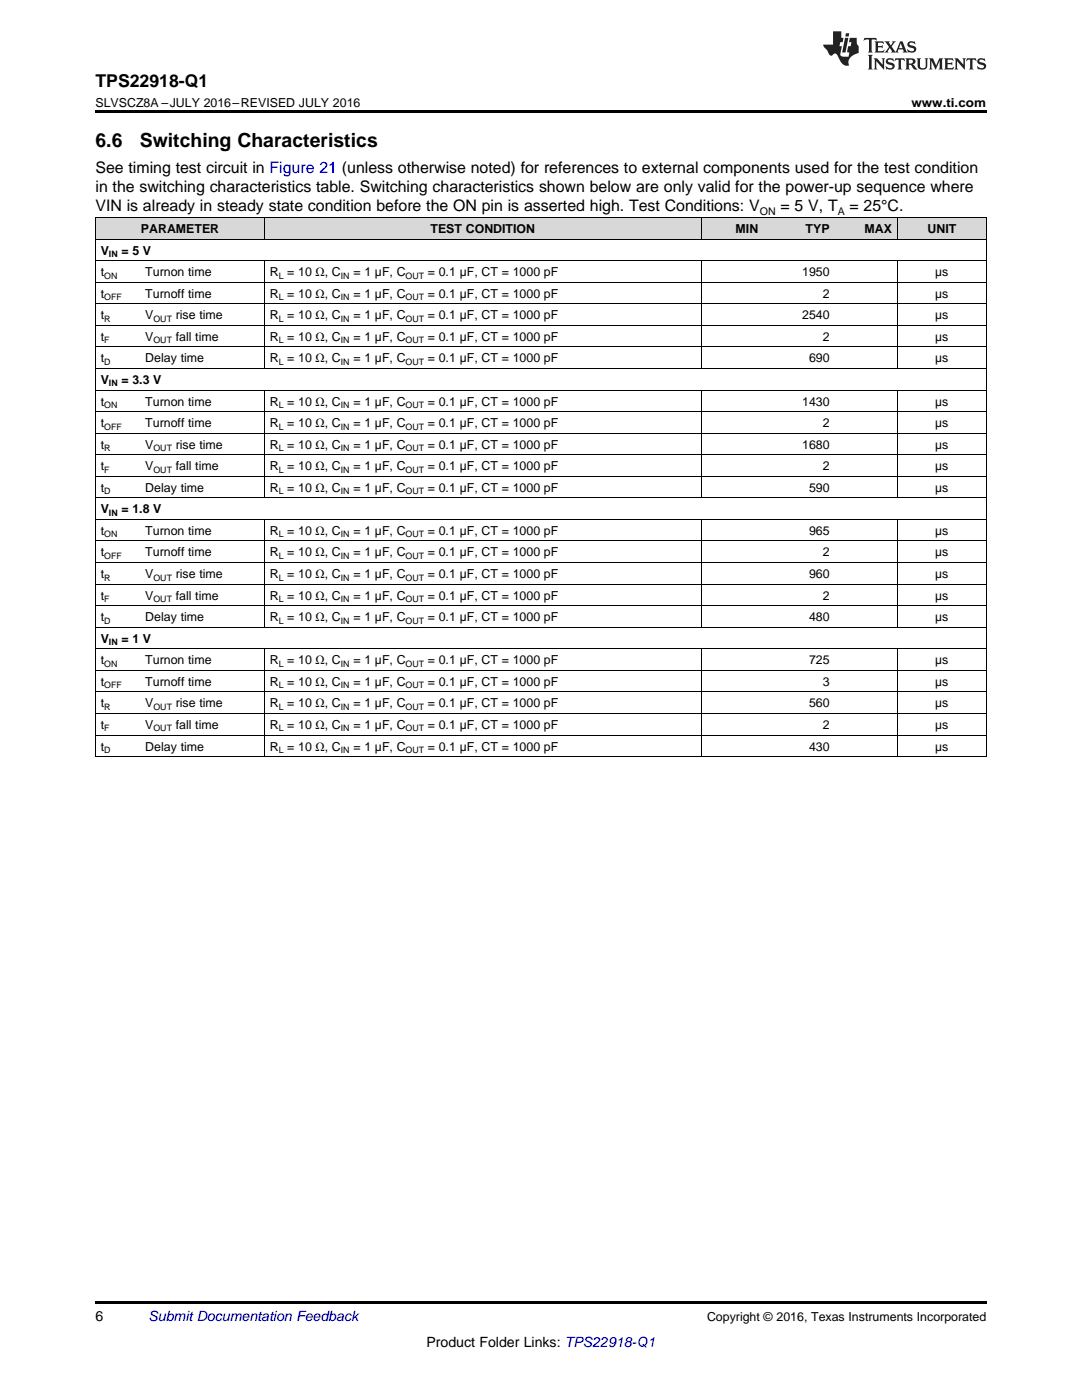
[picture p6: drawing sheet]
<svg xmlns="http://www.w3.org/2000/svg" width="216mm" height="279mm" viewBox="0 0 216 279" stroke-linecap="round" stroke-linejoin="round" font-family="sans-serif">
<defs><g id="words">
<g font-size="3.9">
<text x="19" y="29.3">6.6</text>
<text x="27.9" y="29.3">Switching Characteristics</text>
</g>
<text font-size="3.5" x="19" y="17.3">TPS22918-Q1</text>
<g font-size="3.2">
<text x="19" y="34.4">See timing test circuit in Figure 21 (unless otherwise noted) for references to external components used for the test condition</text>
<text x="19" y="38.3">in the switching characteristics table. Switching characteristics shown below are only valid for the power-up sequence where</text>
<text x="19" y="42.2">VIN is already in steady state condition before the ON pin is asserted high. Test Conditions: V</text>
<text x="155.8" y="42.2">= 5 V, T</text>
<text x="169.5" y="42.2">= 25°C.</text>
</g>
<g font-size="2.8">
<text x="19" y="263.6">6</text>
<text x="85.1" y="268.9">Product Folder Links: TPS22918-Q1</text>
</g>
<text font-size="2.8" fill="#0000c8" x="29.6" y="263.6">Submit Documentation Feedback</text>
<g font-size="2.5">
<text x="19" y="21.4">SLVSCZ8A –JULY 2016–REVISED JULY 2016</text>
<text x="181.9" y="21.4">www.ti.com</text>
<text x="28.1" y="46.5">PARAMETER</text>
<text x="85.9" y="46.5">TEST CONDITION</text>
<text x="146.8" y="46.5">MIN</text>
<text x="160.8" y="46.5">TYP</text>
<text x="172.5" y="46.5">MAX</text>
<text x="185.1" y="46.5">UNIT</text>
<text x="20.1" y="50.8">V</text>
<text x="24.2" y="50.8">= 5 V</text>
<text x="20.1" y="55.1">t</text>
<text x="20.1" y="59.4">t</text>
<text x="29" y="55.1">Turnon time</text>
<text x="29" y="59.4">Turnoff time</text>
<text x="53.9" y="55.1">R = 10 Ω, C</text>
<text x="53.9" y="59.4">R = 10 Ω, C</text>
<text x="70.5" y="55.1">= 1 µF, C</text>
<text x="70.5" y="59.4">= 1 µF, C</text>
<text x="85.4" y="55.1">= 0.1 µF, CT = 1000 pF</text>
<text x="85.4" y="59.4">= 0.1 µF, CT = 1000 pF</text>
<text x="160.1" y="55.1">1950</text>
<text x="164.2" y="59.4">2</text>
<text x="186.6" y="55.1">µs</text>
<text x="186.6" y="59.4">µs</text>
<text x="20.1" y="63.7">t</text>
<text x="29" y="63.7">V</text>
<text x="35.1" y="63.7">rise time</text>
<text x="53.9" y="63.7">R = 10 Ω, C</text>
<text x="70.5" y="63.7">= 1 µF, C</text>
<text x="85.4" y="63.7">= 0.1 µF, CT = 1000 pF</text>
<text x="160.1" y="63.7">2540</text>
<text x="186.6" y="63.7">µs</text>
<text x="20.1" y="68">t</text>
<text x="29" y="68">V</text>
<text x="35.1" y="68">fall time</text>
<text x="53.9" y="68">R = 10 Ω, C</text>
<text x="70.5" y="68">= 1 µF, C</text>
<text x="85.4" y="68">= 0.1 µF, CT = 1000 pF</text>
<text x="164.2" y="68">2</text>
<text x="186.6" y="68">µs</text>
<text x="20.1" y="72.3">t</text>
<text x="20.1" y="76.6">V</text>
<text x="24.2" y="76.6">= 3.3 V</text>
<text x="29" y="72.3">Delay time</text>
<text x="53.9" y="72.3">R = 10 Ω, C</text>
<text x="70.5" y="72.3">= 1 µF, C</text>
<text x="85.4" y="72.3">= 0.1 µF, CT = 1000 pF</text>
<text x="161.4" y="72.3">690</text>
<text x="186.6" y="72.3">µs</text>
<text x="20.1" y="80.9">t</text>
<text x="29" y="80.9">Turnon time</text>
<text x="53.9" y="80.9">R = 10 Ω, C</text>
<text x="70.5" y="80.9">= 1 µF, C</text>
<text x="85.4" y="80.9">= 0.1 µF, CT = 1000 pF</text>
<text x="160.1" y="80.9">1430</text>
<text x="186.6" y="80.9">µs</text>
<text x="20.1" y="85.2">t</text>
<text x="20.1" y="89.5">t</text>
<text x="29" y="85.2">Turnoff time</text>
<text x="29" y="89.5">V</text>
<text x="35.1" y="89.5">rise time</text>
<text x="53.9" y="85.2">R = 10 Ω, C</text>
<text x="53.9" y="89.5">R = 10 Ω, C</text>
<text x="70.5" y="85.2">= 1 µF, C</text>
<text x="70.5" y="89.5">= 1 µF, C</text>
<text x="85.4" y="85.2">= 0.1 µF, CT = 1000 pF</text>
<text x="85.4" y="89.5">= 0.1 µF, CT = 1000 pF</text>
<text x="160.1" y="89.5">1680</text>
<text x="164.2" y="85.2">2</text>
<text x="186.6" y="85.2">µs</text>
<text x="186.6" y="89.5">µs</text>
<text x="20.1" y="93.8">t</text>
<text x="29" y="93.8">V</text>
<text x="35.1" y="93.8">fall time</text>
<text x="53.9" y="93.8">R = 10 Ω, C</text>
<text x="70.5" y="93.8">= 1 µF, C</text>
<text x="85.4" y="93.8">= 0.1 µF, CT = 1000 pF</text>
<text x="164.2" y="93.8">2</text>
<text x="186.6" y="93.8">µs</text>
<text x="20.1" y="98.1">t</text>
<text x="29" y="98.1">Delay time</text>
<text x="53.9" y="98.1">R = 10 Ω, C</text>
<text x="70.5" y="98.1">= 1 µF, C</text>
<text x="85.4" y="98.1">= 0.1 µF, CT = 1000 pF</text>
<text x="161.4" y="98.1">590</text>
<text x="186.6" y="98.1">µs</text>
<text x="20.1" y="102.4">V</text>
<text x="20.1" y="106.8">t</text>
<text x="24.2" y="102.4">= 1.8 V</text>
<text x="29" y="106.8">Turnon time</text>
<text x="53.9" y="106.8">R = 10 Ω, C</text>
<text x="70.5" y="106.8">= 1 µF, C</text>
<text x="85.4" y="106.8">= 0.1 µF, CT = 1000 pF</text>
<text x="161.4" y="106.8">965</text>
<text x="186.6" y="106.8">µs</text>
<text x="20.1" y="111.1">t</text>
<text x="29" y="111.1">Turnoff time</text>
<text x="53.9" y="111.1">R = 10 Ω, C</text>
<text x="70.5" y="111.1">= 1 µF, C</text>
<text x="85.4" y="111.1">= 0.1 µF, CT = 1000 pF</text>
<text x="164.2" y="111.1">2</text>
<text x="186.6" y="111.1">µs</text>
<text x="20.1" y="115.4">t</text>
<text x="20.1" y="119.7">t</text>
<text x="29" y="115.4">V</text>
<text x="29" y="119.7">V</text>
<text x="35.1" y="115.4">rise time</text>
<text x="35.1" y="119.7">fall time</text>
<text x="53.9" y="115.4">R = 10 Ω, C</text>
<text x="53.9" y="119.7">R = 10 Ω, C</text>
<text x="70.5" y="115.4">= 1 µF, C</text>
<text x="70.5" y="119.7">= 1 µF, C</text>
<text x="85.4" y="115.4">= 0.1 µF, CT = 1000 pF</text>
<text x="85.4" y="119.7">= 0.1 µF, CT = 1000 pF</text>
<text x="161.4" y="115.4">960</text>
<text x="164.2" y="119.7">2</text>
<text x="186.6" y="115.4">µs</text>
<text x="186.6" y="119.7">µs</text>
<text x="20.1" y="124">t</text>
<text x="29" y="124">Delay time</text>
<text x="53.9" y="124">R = 10 Ω, C</text>
<text x="70.5" y="124">= 1 µF, C</text>
<text x="85.4" y="124">= 0.1 µF, CT = 1000 pF</text>
<text x="161.4" y="124">480</text>
<text x="186.6" y="124">µs</text>
<text x="20.1" y="128.3">V</text>
<text x="24.2" y="128.3">= 1 V</text>
<text x="20.1" y="132.6">t</text>
<text x="20.1" y="136.9">t</text>
<text x="29" y="132.6">Turnon time</text>
<text x="29" y="136.9">Turnoff time</text>
<text x="53.9" y="132.6">R = 10 Ω, C</text>
<text x="53.9" y="136.9">R = 10 Ω, C</text>
<text x="70.5" y="132.6">= 1 µF, C</text>
<text x="70.5" y="136.9">= 1 µF, C</text>
<text x="85.4" y="132.6">= 0.1 µF, CT = 1000 pF</text>
<text x="85.4" y="136.9">= 0.1 µF, CT = 1000 pF</text>
<text x="161.4" y="132.6">725</text>
<text x="164.2" y="136.9">3</text>
<text x="186.6" y="132.6">µs</text>
<text x="186.6" y="136.9">µs</text>
<text x="20.1" y="141.2">t</text>
<text x="29" y="141.2">V</text>
<text x="35.1" y="141.2">rise time</text>
<text x="53.9" y="141.2">R = 10 Ω, C</text>
<text x="70.5" y="141.2">= 1 µF, C</text>
<text x="85.4" y="141.2">= 0.1 µF, CT = 1000 pF</text>
<text x="161.4" y="141.2">560</text>
<text x="186.6" y="141.2">µs</text>
<text x="20.1" y="145.5">t</text>
<text x="20.1" y="149.8">t</text>
<text x="29" y="145.5">V</text>
<text x="29" y="149.8">Delay time</text>
<text x="35.1" y="145.5">fall time</text>
<text x="53.9" y="145.5">R = 10 Ω, C</text>
<text x="53.9" y="149.8">R = 10 Ω, C</text>
<text x="70.5" y="145.5">= 1 µF, C</text>
<text x="70.5" y="149.8">= 1 µF, C</text>
<text x="85.4" y="145.5">= 0.1 µF, CT = 1000 pF</text>
<text x="85.4" y="149.8">= 0.1 µF, CT = 1000 pF</text>
<text x="161.4" y="149.8">430</text>
<text x="164.2" y="145.5">2</text>
<text x="186.6" y="145.5">µs</text>
<text x="186.6" y="149.8">µs</text>
<text x="141.1" y="263.6">Copyright © 2016, Texas Instruments Incorporated</text>
</g>
<g font-size="2.1">
<text x="151.6" y="42.8">ON</text>
<text x="167.1" y="42.8">A</text>
</g>
<g font-size="1.8">
<text x="21.7" y="51.3">IN</text>
<text x="20.8" y="55.6">ON</text>
<text x="20.8" y="59.9">OFF</text>
<text x="55.6" y="55.6">L</text>
<text x="55.6" y="59.9">L</text>
<text x="68" y="55.6">IN</text>
<text x="68" y="59.9">IN</text>
<text x="80.9" y="55.6">OUT</text>
<text x="80.9" y="59.9">OUT</text>
<text x="20.8" y="64.2">R</text>
<text x="30.6" y="64.2">OUT</text>
<text x="55.6" y="64.2">L</text>
<text x="68" y="64.2">IN</text>
<text x="80.9" y="64.2">OUT</text>
<text x="20.8" y="68.5">F</text>
<text x="30.6" y="68.5">OUT</text>
<text x="55.6" y="68.5">L</text>
<text x="68" y="68.5">IN</text>
<text x="80.9" y="68.5">OUT</text>
<text x="20.8" y="72.8">D</text>
<text x="21.7" y="77.1">IN</text>
<text x="55.6" y="72.8">L</text>
<text x="68" y="72.8">IN</text>
<text x="80.9" y="72.8">OUT</text>
<text x="20.8" y="81.4">ON</text>
<text x="55.6" y="81.4">L</text>
<text x="68" y="81.4">IN</text>
<text x="80.9" y="81.4">OUT</text>
<text x="20.8" y="85.7">OFF</text>
<text x="55.6" y="85.7">L</text>
<text x="68" y="85.7">IN</text>
<text x="80.9" y="85.7">OUT</text>
<text x="20.8" y="90">R</text>
<text x="20.8" y="94.3">F</text>
<text x="30.6" y="90">OUT</text>
<text x="30.6" y="94.3">OUT</text>
<text x="55.6" y="90">L</text>
<text x="55.6" y="94.3">L</text>
<text x="68" y="90">IN</text>
<text x="68" y="94.3">IN</text>
<text x="80.9" y="90">OUT</text>
<text x="80.9" y="94.3">OUT</text>
<text x="20.8" y="98.6">D</text>
<text x="55.6" y="98.6">L</text>
<text x="68" y="98.6">IN</text>
<text x="80.9" y="98.6">OUT</text>
<text x="20.8" y="107.2">ON</text>
<text x="21.7" y="102.9">IN</text>
<text x="55.6" y="107.2">L</text>
<text x="68" y="107.2">IN</text>
<text x="80.9" y="107.2">OUT</text>
<text x="20.8" y="111.5">OFF</text>
<text x="55.6" y="111.5">L</text>
<text x="68" y="111.5">IN</text>
<text x="80.9" y="111.5">OUT</text>
<text x="20.8" y="115.9">R</text>
<text x="30.6" y="115.9">OUT</text>
<text x="55.6" y="115.9">L</text>
<text x="68" y="115.9">IN</text>
<text x="80.9" y="115.9">OUT</text>
<text x="20.8" y="120.2">F</text>
<text x="20.8" y="124.5">D</text>
<text x="30.6" y="120.2">OUT</text>
<text x="55.6" y="120.2">L</text>
<text x="55.6" y="124.5">L</text>
<text x="68" y="120.2">IN</text>
<text x="68" y="124.5">IN</text>
<text x="80.9" y="120.2">OUT</text>
<text x="80.9" y="124.5">OUT</text>
<text x="21.7" y="128.8">IN</text>
<text x="20.8" y="133.1">ON</text>
<text x="20.8" y="137.4">OFF</text>
<text x="55.6" y="133.1">L</text>
<text x="55.6" y="137.4">L</text>
<text x="68" y="133.1">IN</text>
<text x="68" y="137.4">IN</text>
<text x="80.9" y="133.1">OUT</text>
<text x="80.9" y="137.4">OUT</text>
<text x="20.8" y="141.7">R</text>
<text x="30.6" y="141.7">OUT</text>
<text x="55.6" y="141.7">L</text>
<text x="68" y="141.7">IN</text>
<text x="80.9" y="141.7">OUT</text>
<text x="20.8" y="146">F</text>
<text x="30.6" y="146">OUT</text>
<text x="55.6" y="146">L</text>
<text x="68" y="146">IN</text>
<text x="80.9" y="146">OUT</text>
<text x="20.8" y="150.3">D</text>
<text x="55.6" y="150.3">L</text>
<text x="68" y="150.3">IN</text>
<text x="80.9" y="150.3">OUT</text>
</g>
</g></defs>
<g fill="#d8d8d8">
<path d="M19 43.5h8.9v4.3h-8.9z"/>
<path d="M27.9 43.5h24.9v4.3h-24.9z"/>
<path d="M52.8 43.5h87.1v4.3h-87.1z"/>
<path d="M139.9 43.5h12.5v4.3h-12.5z"/>
<path d="M152.4 43.5h14.2v4.3h-14.2z"/>
<path d="M166.6 43.5h12.5v4.3h-12.5z"/>
<path d="M179.1 43.5h17.7v4.3h-17.7z"/>
</g>
<path d="M19 22h177.8v.5h-177.8zM19 151l.2 .1zM52.7 151l.1 .1zM139.8 151l.1 .1zM152.3 151l.1 .1zM179 151l.1 .1zM196.7 151l.1 .1zM19 259.7h177.8v.5h-177.8z" fill="#000"/>
<g fill="none" stroke="#000" stroke-width=".2">
<path d="M19 56.3h177.8M19 52h177.8M19 47.7h177.8M19 43.4h177.8M19.1 43.4v107.7M52.8 43.4v4.4M52.8 52v21.6M139.9 43.4v4.4M139.9 52v21.6M179 43.4v4.4M179 52v21.6M196.8 43.4v107.7"/>
<path d="M19 77.8h177.8M19 73.5h177.8M19 69.2h177.8M19 64.9h177.8M19 60.6h177.8M52.8 77.9v21.5M139.9 77.9v21.5M179 77.9v21.5M19 99.4h177.8M19 95.1h177.8M19 90.8h177.8M19 86.4h177.8"/>
<path d="M19 82.1h177.8M19 116.6h177.8M19 112.3h177.8M19 108h177.8M19 103.7h177.8M52.8 103.7v21.5M139.9 103.7v21.5M179 103.7v21.5M19 138.1h177.8M19 133.8h177.8M19 129.5h177.8M19 125.2h177.8"/>
<path d="M19 120.9h177.8M52.8 129.5v21.6M139.9 129.5v21.6M179 129.5v21.6M19 151h177.8M19 146.7h177.8M19 142.4h177.8"/>
</g>
<g fill="#231f20">
<path d="M172.5 7.6l-.1 .5 .4-.2h.6v.1v2.1l-.2 .4h.9l-.2-.4v-2.1l.1-.1h.5l.5 .2-.2-.5zM174.5 8.3l.2 .3v1.5l-.2 .4h1.8l.2-.6a1.04 1.04 0 0 1-1.3 .2v-.7h.6l.3 .2v-.6l-.3 .2h-.6v-.6l.8-.1 .4 .3-.2-.5zM176.5 8.3l.9 1.1-.9 1.1h.8l-.2-.2 .4-.7 .5 .7-.2 .2h1.5l-.2-.2 .2-.4h.9l.1 .4-.2 .2h1l-.3-.3-.7-1.9h-.5l-.9 2-.8-1 .9-1h-.8l.1 .3-.4 .5-.3-.6 .1-.2zM179.7 8.6l.4 1h-.7zM181.3 8.4a.63 .63 0 0 0-.2 .7 .63 .63 0 0 0 .6 .4l.6 .2 .1 .2a.75 .75 0 0 1-.7 .4 .75 .75 0 0 1-.6-.5l.1 .7 .1-.1a1.11 1.11 0 0 0 1.5-.6 1.13 1.13 0 0 0-1.2-.8l-.1-.4a1.04 1.04 0 0 1 1.2 .2l-.2-.5-.2 .1-.4-.2zM173.2 10.9l.2 .4v2.2l-.2 .4h1l-.3-.4v-2.2l.3-.4zM174.3 11.6l.3 .4v1.5l-.3 .4h.8l-.2-.4v-1.3l1.5 1.7v-1.9l.2-.4h-.7l.2 .4v.9l-1.1-1.3zM177 11.8a.62 .62 0 0 0-.2 .7 .62 .62 0 0 0 .6 .4l.6 .1 .1 .3a.76 .76 0 0 1-.7 .3 .76 .76 0 0 1-.7-.4l.2 .7 .1-.1a1.11 1.11 0 0 0 1.5-.6 1.13 1.13 0 0 0-1.2-.8l-.1-.4a1.04 1.04 0 0 1 1.2 .2l-.2-.6-.2 .1-.5-.1zM178.7 11.6l-.2 .6a.61 .61 0 0 1 .8-.3v1.6l-.2 .4h.9l-.2-.4v-1.6a.63 .63 0 0 1 .7 .3l-.1-.6zM180.6 11.6l.3 .4v1.5l-.3 .4h1l-.2-.2-.1-.8 .6 .2a.76 .76 0 0 0 1.2 .7l-1-1a.58 .58 0 0 0 .6-.5 .58 .58 0 0 0-.5-.6zM181.4 11.9h.1a.45 .45 0 0 1 .5 .1 .45 .45 0 0 1 .1 .5l-.8 .2zM182.9 11.6l.2 .2a2.17 2.17 0 0 0 .3 1.9 .99 .99 0 0 0 1.6-.6v-1.1l.2-.4h-.7l.2 .2a1.92 1.92 0 0 1-.2 1.8 .6 .6 0 0 1-.9-.5v-1.1l.2-.4zM185.4 11.6l.2 .4v1.5l-.2 .4h.7l-.2-.4v-1.4l.8 1.8 .8-1.8v1.4l-.2 .4h.9l-.2-.4v-1.5l.2-.4h-.8l-.6 1.5-.6-1.5zM188.4 11.6l.2 .4v1.5l-.2 .4h1.8l.1-.6a1.04 1.04 0 0 1-1.2 .1v-.6h.5l.4 .2v-.6l-.4 .2h-.5v-.7h.8l.3 .3-.1-.6zM190.5 11.6l.2 .4v1.5l-.2 .4h.7l-.2-.4v-1.3l1.5 1.7v-1.9l.2-.4h-.7l.2 .4v.9l-1.1-1.3zM192.9 11.6l-.1 .6a.61 .61 0 0 1 .7-.3l.1 1.6-.3 .4h1l-.3-.4 .1-1.6a.63 .63 0 0 1 .7 .3l-.1-.6zM195.2 11.8a.62 .62 0 0 0-.2 .7 .62 .62 0 0 0 .6 .4l.6 .1 .1 .3a.76 .76 0 0 1-.7 .3 .76 .76 0 0 1-.6-.4l.1 .7 .1-.1a1.11 1.11 0 0 0 1.6-.6 1.13 1.13 0 0 0-1.3-.8l-.1-.4a1.04 1.04 0 0 1 1.2 .2l-.1-.6-.2 .1-.5-.1z"/>
<path d="M166.2 6.3v2.6h-1.9v.4l.8 .9a.91 .91 0 0 0 1 .8 .56 .56 0 0 1 .5-.3 .56 .56 0 0 1 .5 .3l.4 .8a1.53 1.53 0 0 0 1.9 1.2 1.54 1.54 0 0 1 1-2.1l.9-.3v-1.4a1.52 1.52 0 0 1-.4-1.6h-1.3l-.2 .8h.5l-.2 .8h-.5l-.1 1v.2l.4 .1-.2 .8a1.93 1.93 0 0 1-1.6-.3l.3-1.8h-.5l.2-.8h.4l.2-.8h-.4v-1.3zM168.6 7.6l-.6 2.9h.7l.6-2.9zM168.8 6.6l-.1 .7h.6l.2-.7z"/>
</g>
<use href="#words"/>
</svg>
